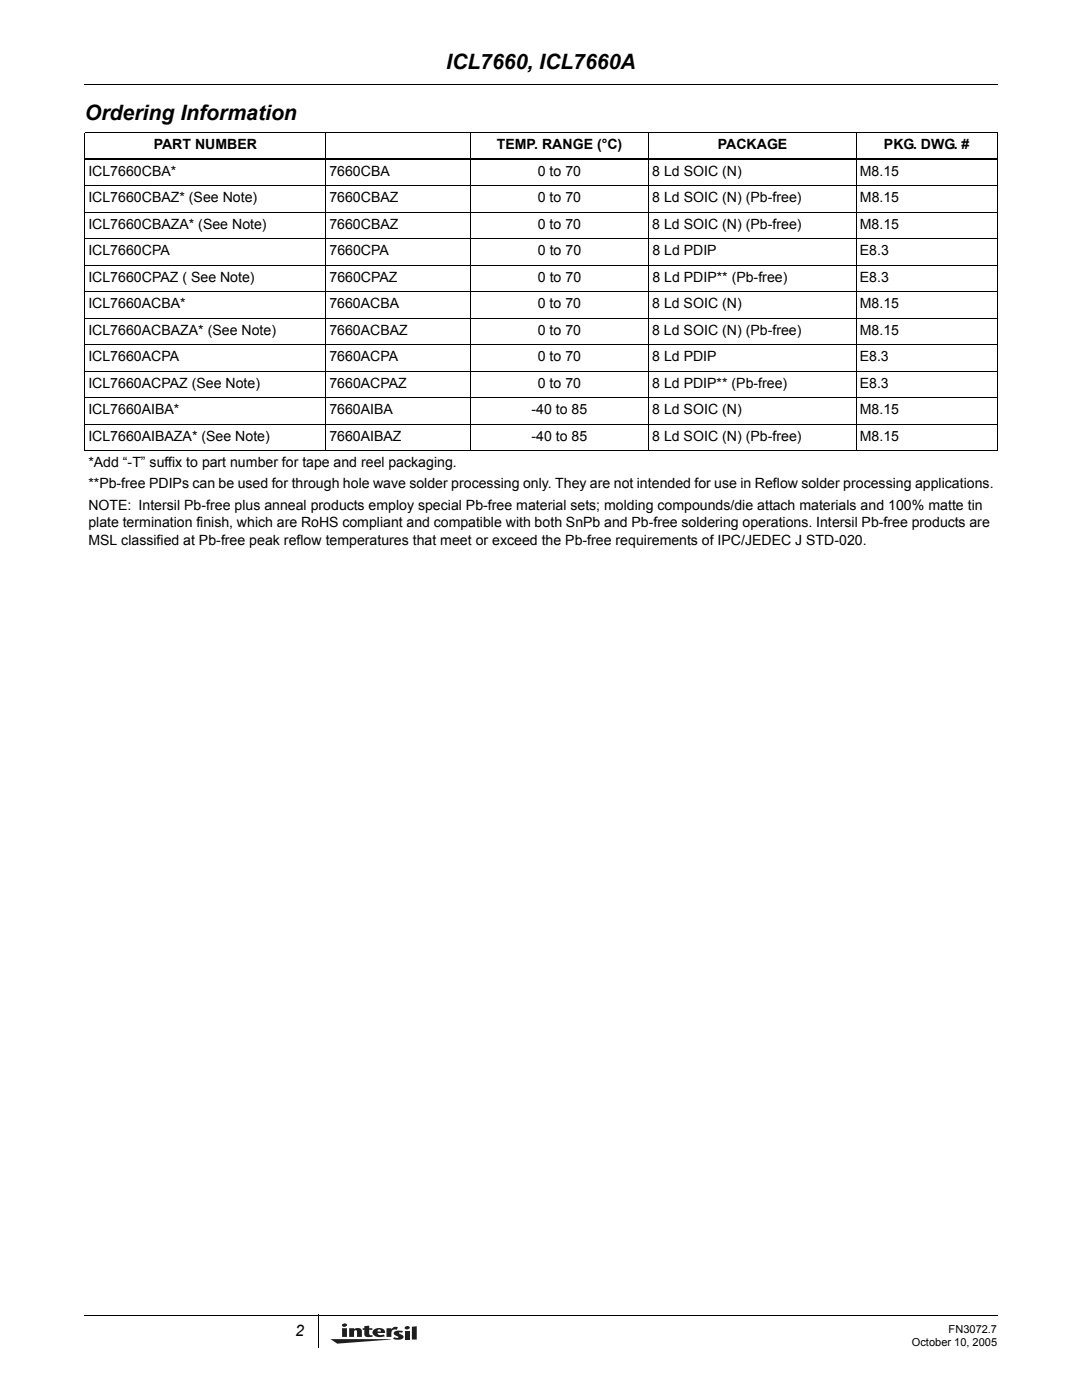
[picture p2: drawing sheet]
<svg xmlns="http://www.w3.org/2000/svg" width="216mm" height="279mm" viewBox="0 0 216 279" stroke-linecap="round" stroke-linejoin="round" font-family="sans-serif">
<defs><g id="words">
<g font-size="4.2">
<text x="89" y="13.8">ICL7660, ICL7660A</text>
<text x="16.9" y="24">Ordering Information</text>
</g>
<text font-size="3.2" x="58.9" y="266.5">2</text>
<g font-size="2.8">
<text x="30.7" y="29.7">PART NUMBER</text>
<text x="99.1" y="29.7">TEMP. RANGE (°C)</text>
<text x="143.2" y="29.7">PACKAGE</text>
<text x="176.4" y="29.7">PKG. DWG. #</text>
<text x="17.6" y="35">ICL7660CBA*</text>
<text x="65.7" y="35">7660CBA</text>
<text x="107.3" y="35">0 to 70</text>
<text x="130.2" y="35">8 Ld SOIC (N)</text>
<text x="171.6" y="35">M8.15</text>
<text x="17.6" y="40.3">ICL7660CBAZ* (See Note)</text>
<text x="65.7" y="40.3">7660CBAZ</text>
<text x="107.3" y="40.3">0 to 70</text>
<text x="130.2" y="40.3">8 Ld SOIC (N) (Pb-free)</text>
<text x="171.6" y="40.3">M8.15</text>
<text x="17.6" y="45.6">ICL7660CBAZA* (See Note)</text>
<text x="65.7" y="45.6">7660CBAZ</text>
<text x="107.3" y="45.6">0 to 70</text>
<text x="130.2" y="45.6">8 Ld SOIC (N) (Pb-free)</text>
<text x="171.6" y="45.6">M8.15</text>
<text x="17.6" y="50.9">ICL7660CPA</text>
<text x="65.7" y="50.9">7660CPA</text>
<text x="107.3" y="50.9">0 to 70</text>
<text x="130.2" y="50.9">8 Ld PDIP</text>
<text x="171.6" y="50.9">E8.3</text>
<text x="17.6" y="56.2">ICL7660CPAZ ( See Note)</text>
<text x="65.7" y="56.2">7660CPAZ</text>
<text x="107.3" y="56.2">0 to 70</text>
<text x="130.2" y="56.2">8 Ld PDIP** (Pb-free)</text>
<text x="171.6" y="56.2">E8.3</text>
<text x="17.6" y="61.5">ICL7660ACBA*</text>
<text x="65.7" y="61.5">7660ACBA</text>
<text x="107.3" y="61.5">0 to 70</text>
<text x="130.1" y="61.5">8 Ld SOIC (N)</text>
<text x="171.6" y="61.5">M8.15</text>
<text x="17.6" y="66.8">ICL7660ACBAZA* (See Note)</text>
<text x="65.7" y="66.8">7660ACBAZ</text>
<text x="107.3" y="66.8">0 to 70</text>
<text x="130.1" y="66.8">8 Ld SOIC (N) (Pb-free)</text>
<text x="171.6" y="66.8">M8.15</text>
<text x="17.6" y="72.1">ICL7660ACPA</text>
<text x="17.6" y="77.4">ICL7660ACPAZ (See Note)</text>
<text x="65.7" y="72.1">7660ACPA</text>
<text x="65.7" y="77.4">7660ACPAZ</text>
<text x="107.3" y="77.4">0 to 70</text>
<text x="107.3" y="72.1">0 to 70</text>
<text x="130.2" y="77.4">8 Ld PDIP** (Pb-free)</text>
<text x="130.2" y="72.1">8 Ld PDIP</text>
<text x="171.6" y="77.4">E8.3</text>
<text x="171.6" y="72.1">E8.3</text>
<text x="17.6" y="82.7">ICL7660AIBA*</text>
<text x="65.7" y="82.7">7660AIBA</text>
<text x="106.1" y="82.7">-40 to 85</text>
<text x="130.1" y="82.7">8 Ld SOIC (N)</text>
<text x="171.6" y="82.7">M8.15</text>
<text x="17.6" y="87.9">ICL7660AIBAZA* (See Note)</text>
<text x="65.7" y="87.9">7660AIBAZ</text>
<text x="106.1" y="87.9">-40 to 85</text>
<text x="130.2" y="87.9">8 Ld SOIC (N) (Pb-free)</text>
<text x="171.6" y="87.9">M8.15</text>
<text x="17.6" y="93.2">*Add “-T” suffix to part number for tape and reel packaging.</text>
<text x="17.6" y="97.5">**Pb-free PDIPs can be used for through hole wave solder processing only. They are not intended for use in Reflow solder processing applications.</text>
<text x="17.6" y="101.7">NOTE: Intersil Pb-free plus anneal products employ special Pb-free material sets; molding compounds/die attach materials and 100% matte tin</text>
<text x="17.6" y="105.2">plate termination finish, which are RoHS compliant and compatible with both SnPb and Pb-free soldering operations. Intersil Pb-free products are</text>
<text x="17.6" y="108.8">MSL classified at Pb-free peak reflow temperatures that meet or exceed the Pb-free requirements of IPC/JEDEC J STD-020.</text>
</g>
<g font-size="2.2">
<text x="181.9" y="268.6">October 10, 2005</text>
<text x="189.3" y="266.1">FN3072.7</text>
</g>
</g></defs>
<path d="M16.8 16.8l.1 .2zM16.8 262.4l.1 .2zM63.4 262.4l.2 .1z" fill="#000"/>
<path d="M16.9 16.9h182.2M16.9 262.5h182.2M63.5 262.5v6.4" fill="none" stroke="#000" stroke-width=".2"/>
<path d="M65.9 264.1h17.3v4.1h-17.3z" fill="#fff"/>
<g fill="#231f20">
<path d="M80.8 264.8a.55 .55 0 0 1 1 .2 .55 .55 0 0 1-.5 .3 .55 .55 0 0 1-.6-.3z"/>
<path d="M65.9 267.2l12.2 .1-10.8 .9z"/>
<path d="M77.1 265.1h1v.2a.93 .93 0 0 1 1.3-.4l-.3 .5a.67 .67 0 0 0-.7 0 .67 .67 0 0 0-.3 .7v.7h-1z"/>
<path d="M69.7 265.1h.9v.2a.96 .96 0 0 1 1.6 .4v1.1h-1v-1.1l-.2-.2-.3 .2-.1 1.1h-.9z"/>
<path d="M72.7 264.7l1-.1v.5h.6v.3h-.6v.9l.3 .2 .3-.1 .1 .3-.6 .1a.87 .87 0 0 1-1.1-.5v-.9h-.3v-.3h.3z"/>
<path d="M80.8 265.6h.9v1.7h-.9z"/>
<path d="M82.2 264.8l1-.1v2.6h-1z"/>
<path d="M78.7 265.8l.6-.2 1.1 .1-.2 .3-.5-.1v.3a.74 .74 0 0 1 .8 .8 1.93 1.93 0 0 1-2.1 .2l.3-.3a.57 .57 0 0 0 .8 0l-.8-.5a.38 .38 0 0 1 0-.6z"/>
<path d="M68.3 265.1v1.7h.9v-1.7zM68.3 264.3l-.1 .2a.5 .5 0 0 0 .6 .3 .5 .5 0 0 0 .4-.5 .64 .64 0 0 0-.9 0z"/>
<path d="M74.5 265.4a.86 .86 0 0 0-.1 .9 .86 .86 0 0 0 .8 .5l1.6-.1-.3-.4-.3 .1a.61 .61 0 0 1-.9-.4h1.5a.93 .93 0 0 0-1.1-1l-.5 .1zM75.5 265.4h.4l.1 .3h-.7z"/>
</g>
<g fill="none" stroke="#000" stroke-width=".2">
<path d="M16.9 26.5h182.1M16.9 37h182.1M16.9 26.5v63.4M65 26.4v63.6M93.9 26.4v63.6M129.5 26.4v63.6M170.9 26.4v63.6M199 26.5v63.4M16.9 42.3h182.1M16.9 47.6h182.1M16.9 52.9h182.1M16.9 58.2h182.1"/>
<path d="M16.9 63.5h182.1M16.9 68.8h182.1M16.9 74.1h182.1M16.9 79.4h182.1M16.9 84.7h182.1M16.9 90h182.1"/>
</g>
<path d="M16.9 31.8h182.1" fill="none" stroke="#000" stroke-width=".36"/>
<use href="#words"/>
</svg>
